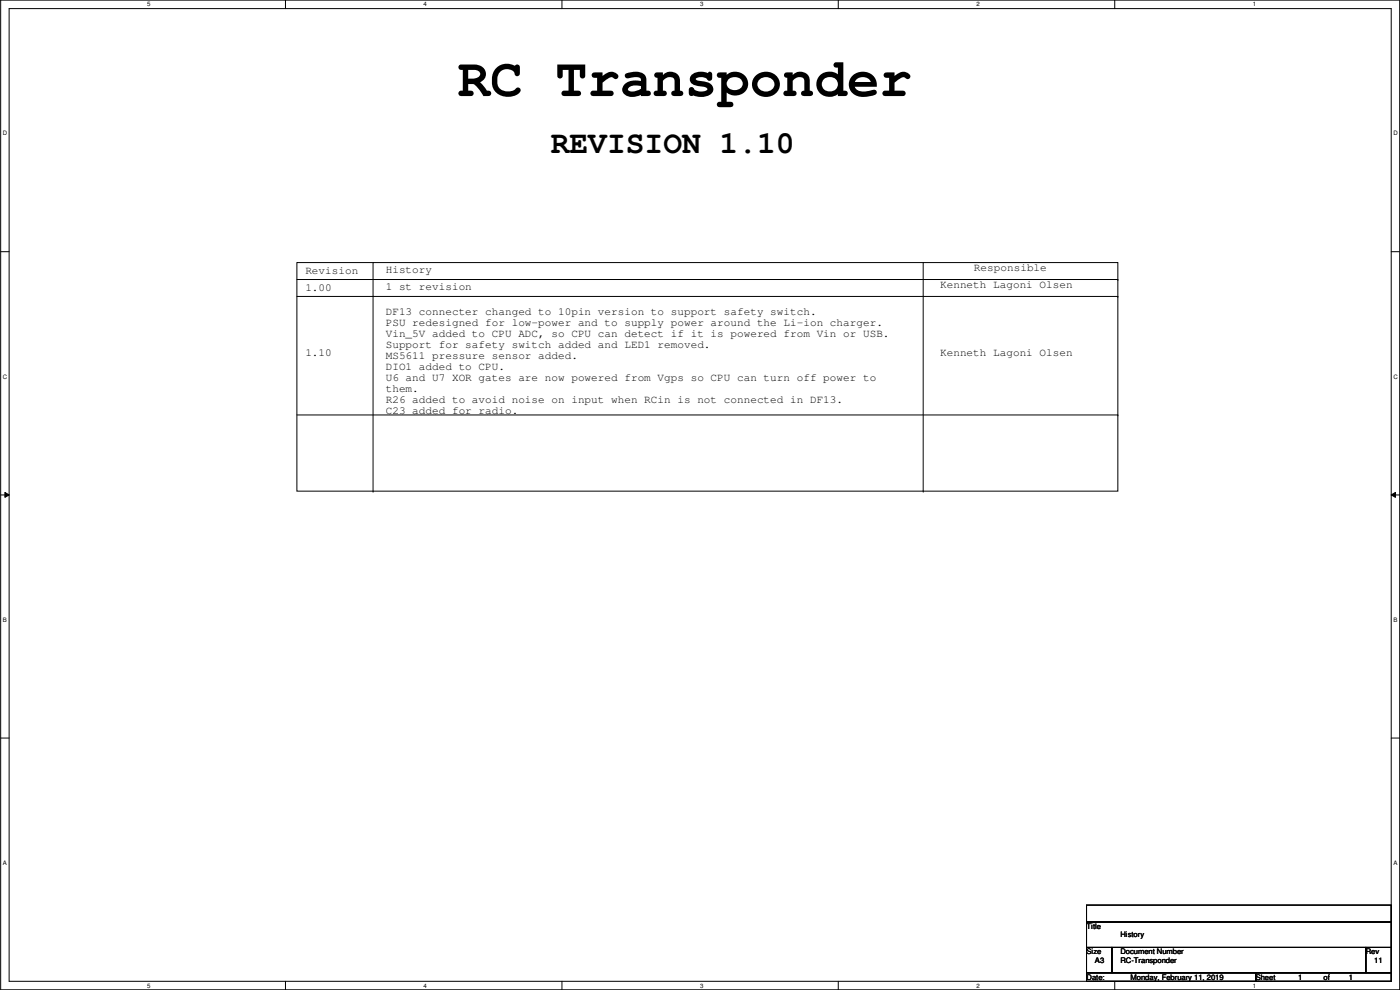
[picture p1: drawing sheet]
<svg xmlns="http://www.w3.org/2000/svg" width="420mm" height="297mm" viewBox="0 0 420 297" stroke-linecap="round" stroke-linejoin="round" font-family="sans-serif">
<defs><g id="words">
<text font-size="16.3" x="137.4" y="28.8">RC Transponder</text>
<text font-size="9.4" x="165.3" y="46">REVISION 1.10</text>
<g font-size="3.3">
<text x="91.6" y="82.2">Revision</text>
<text x="115.8" y="81.9">History</text>
<text x="292.3" y="81.4">Responsible</text>
<text x="91.6" y="87.2">1.00</text>
<text x="115.8" y="87">1 st revision</text>
<text x="282.1" y="86.5">Kenneth Lagoni Olsen</text>
<text x="115.8" y="94.6">DF13 connecter changed to 10pin version to support safety switch.</text>
<text x="115.8" y="97.9">PSU redesigned for low-power and to supply power around the Li-ion charger.</text>
<text x="115.8" y="101.2">Vin_5V added to CPU ADC, so CPU can detect if it is powered from Vin or USB.</text>
<text x="91.6" y="106.8">1.10</text>
<text x="115.8" y="104.5">Support for safety switch added and LED1 removed.</text>
<text x="115.8" y="107.8">MS5611 pressure sensor added.</text>
<text x="282.1" y="106.8">Kenneth Lagoni Olsen</text>
<text x="115.8" y="111.1">DIO1 added to CPU.</text>
<text x="115.8" y="114.4">U6 and U7 XOR gates are now powered from Vgps so CPU can turn off power to</text>
<text x="115.8" y="117.7">them.</text>
<text x="115.8" y="121">R26 added to avoid noise on input when RCin is not connected in DF13.</text>
<text x="115.8" y="124.3">C23 added for radio.</text>
</g>
<g font-size="2.3">
<text x="326.1" y="278.7">Title</text>
<text x="336.2" y="281.3">History</text>
<text x="326.1" y="286.3">Size</text>
<text x="336.2" y="286.3">Document Number</text>
<text x="409.9" y="286.3">Rev</text>
<text x="326.1" y="294">Date:</text>
<text x="328.6" y="288.9">A3</text>
<text x="336.2" y="288.9">RC-Transponder</text>
<text x="339.3" y="294">Monday, February 11, 2019</text>
<text x="376.9" y="294">Sheet</text>
<text x="389.6" y="294">1</text>
<text x="397.2" y="294">of</text>
<text x="404.8" y="294">1</text>
<text x="412.4" y="288.9">11</text>
</g>
<g font-size="1.8">
<text x="44.2" y="1.9">5</text>
<text x="127.1" y="1.9">4</text>
<text x="210.1" y="1.9">3</text>
<text x="293" y="1.9">2</text>
<text x="376" y="1.9">1</text>
<text x=".8" y="40.6">D</text>
<text x="418.2" y="40.6">D</text>
<text x=".8" y="113.6">C</text>
<text x="418.2" y="113.6">C</text>
<text x=".8" y="186.6">B</text>
<text x="418.2" y="186.6">B</text>
<text x=".8" y="259.5">A</text>
<text x="418.2" y="259.5">A</text>
<text x="44.2" y="296.3">5</text>
<text x="127.1" y="296.3">4</text>
<text x="210.1" y="296.3">3</text>
<text x="293" y="296.3">2</text>
<text x="376" y="296.3">1</text>
</g>
</g></defs>
<path d="M.2 0h419.9v297h-419.9zM2.7 2.6h414.8v291.8h-414.8z" fill="none" stroke="#000" stroke-width=".3"/>
<g fill="#fff">
<path d="M44.2 .3h1v2h-1z"/>
<path d="M44.2 294.7h1v2h-1z"/>
</g>
<path d="M85.7 0v2.6M85.7 294.4v2.6" fill="none" stroke="#000" stroke-width=".3"/>
<g fill="#fff">
<path d="M127.1 .3h1v2h-1z"/>
<path d="M127.1 294.7h1v2h-1z"/>
</g>
<path d="M168.6 0v2.6M168.6 294.4v2.6" fill="none" stroke="#000" stroke-width=".3"/>
<g fill="#fff">
<path d="M210.1 .3h1v2h-1z"/>
<path d="M210.1 294.7h1v2h-1z"/>
</g>
<path d="M251.6 0v2.6M251.6 294.4v2.6" fill="none" stroke="#000" stroke-width=".3"/>
<g fill="#fff">
<path d="M293 .3h1v2h-1z"/>
<path d="M293 294.7h1v2h-1z"/>
</g>
<path d="M334.5 0v2.6M334.5 294.4v2.6" fill="none" stroke="#000" stroke-width=".3"/>
<g fill="#fff">
<path d="M376 .3h1v2h-1z"/>
<path d="M376 294.7h1v2h-1z"/>
<path d="M.8 39h1.3v2h-1.3z"/>
<path d="M418.2 39h1.2v2h-1.2z"/>
<path d="M.8 112h1.3v2h-1.3z"/>
<path d="M418.2 112h1.2v2h-1.2z"/>
</g>
<path d="M.2 75.5h2.5M417.5 75.5h2.6" fill="none" stroke="#000" stroke-width=".3"/>
<g fill="#fff">
<path d="M.8 185h1.2v1.9h-1.2z"/>
<path d="M418.2 185h1.1v1.9h-1.1z"/>
</g>
<path d="M.2 148.5h2.5M1.5 147.7l1.2 .8-1.2 .7zM417.5 148.5l1.3-.8v1.5zM417.5 148.5h2.6" fill="none" stroke="#000" stroke-width=".3"/>
<path d="M1.5 147.7l1.2 .8-1.2 .7zM417.5 148.5l1.3-.8v1.5z" fill="#000"/>
<g fill="#fff">
<path d="M.8 257.9h1.2v2h-1.2z"/>
<path d="M418.2 257.9h1.1v2h-1.1z"/>
</g>
<g fill="none" stroke="#000" stroke-width=".3">
<path d="M89.1 78.8h246.4v68.6h-246.4zM112 78.8v68.6M277.1 78.8v68.6M89.1 83.9h246.4M89.1 88.9h246.4M335.5 83.9h.1M335.5 88.9h.1M89.1 124.5h246.4M335.5 124.5h.1M112 147.4h.1M277.1 147.4h.1M.2 221.4h2.5"/>
<path d="M417.5 221.4h2.6M326.1 271.6h91.4v5h-91.4zM326.1 276.6h91.4v7.7h-91.4zM326.1 284.3h7.6v7.6h-7.6zM326.1 291.9h50.8v2.5h-50.8zM333.7 284.3h76.2v7.6h-76.2zM376.9 291.9h40.6v2.5h-40.6zM409.9 284.3h7.6v7.6h-7.6z"/>
</g>
<use href="#words"/>
</svg>
